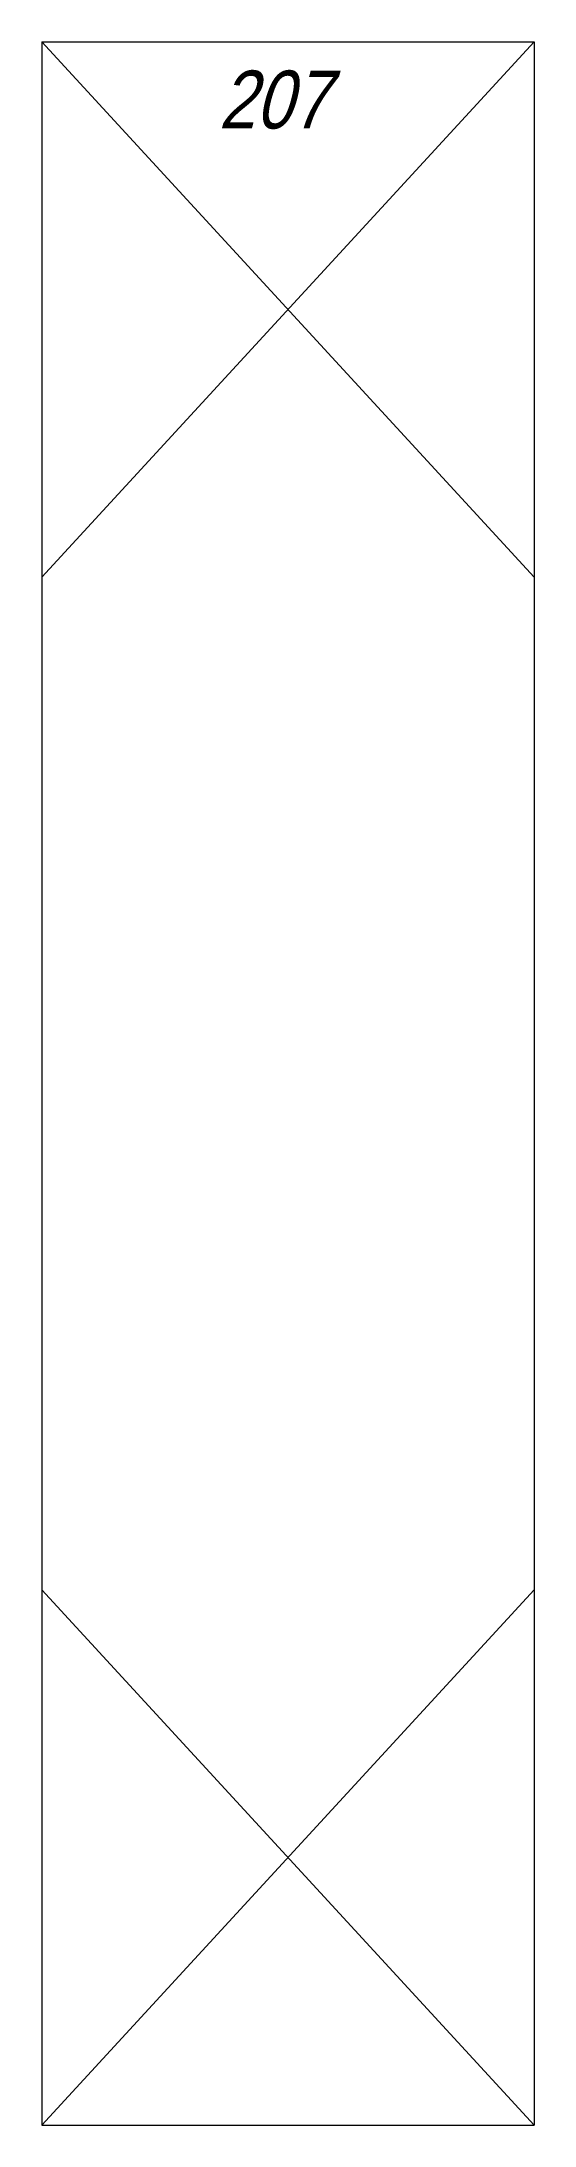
# Model space of a CAD drawing. Header units: millimetres. Extents: x 0 to 17, y -36 to 36.
import ezdxf
from ezdxf.enums import TextEntityAlignment as Align

# ---------------------------------------------------------------- set-up
doc = ezdxf.new("R2010")
doc.units = ezdxf.units.MM
doc.header["$LTSCALE"] = 0.5
doc.layers.get('0').update_dxf_attribs({"color": 9, "lineweight": 15})
doc.layers.add('Namebox', color=9, linetype='Continuous', lineweight=20)
doc.styles.add('Longhand', font='vnfont.shx', dxfattribs={"width": 0.85, "oblique": 15})

msp = doc.modelspace()

# ---------------------------------------------------------------- linework, layer by layer
at = {"ltscale": 0.5}
for p, q in [((0, 36), (0, -36)), ((0, 36), (17, 36)), ((0, 36), (17, 17.5)), ((17, 36), (0, 17.5)), ((17, 36), (17, -36)), ((0, -17.5), (17, -36)), ((0, -36), (17, -17.5)), ((0, -36), (17, -36))]:
    msp.add_line(p, q, dxfattribs=at)

# ---------------------------------------------------------------- texts
at = {"layer": 'Namebox', "color": 4, "style": 'Longhand', "oblique": 15, "width": 0.85}
msp.add_text('207', height=2, dxfattribs=at).set_placement((8, 35), align=Align.TOP_CENTER)

doc.saveas('drawing.dxf')
